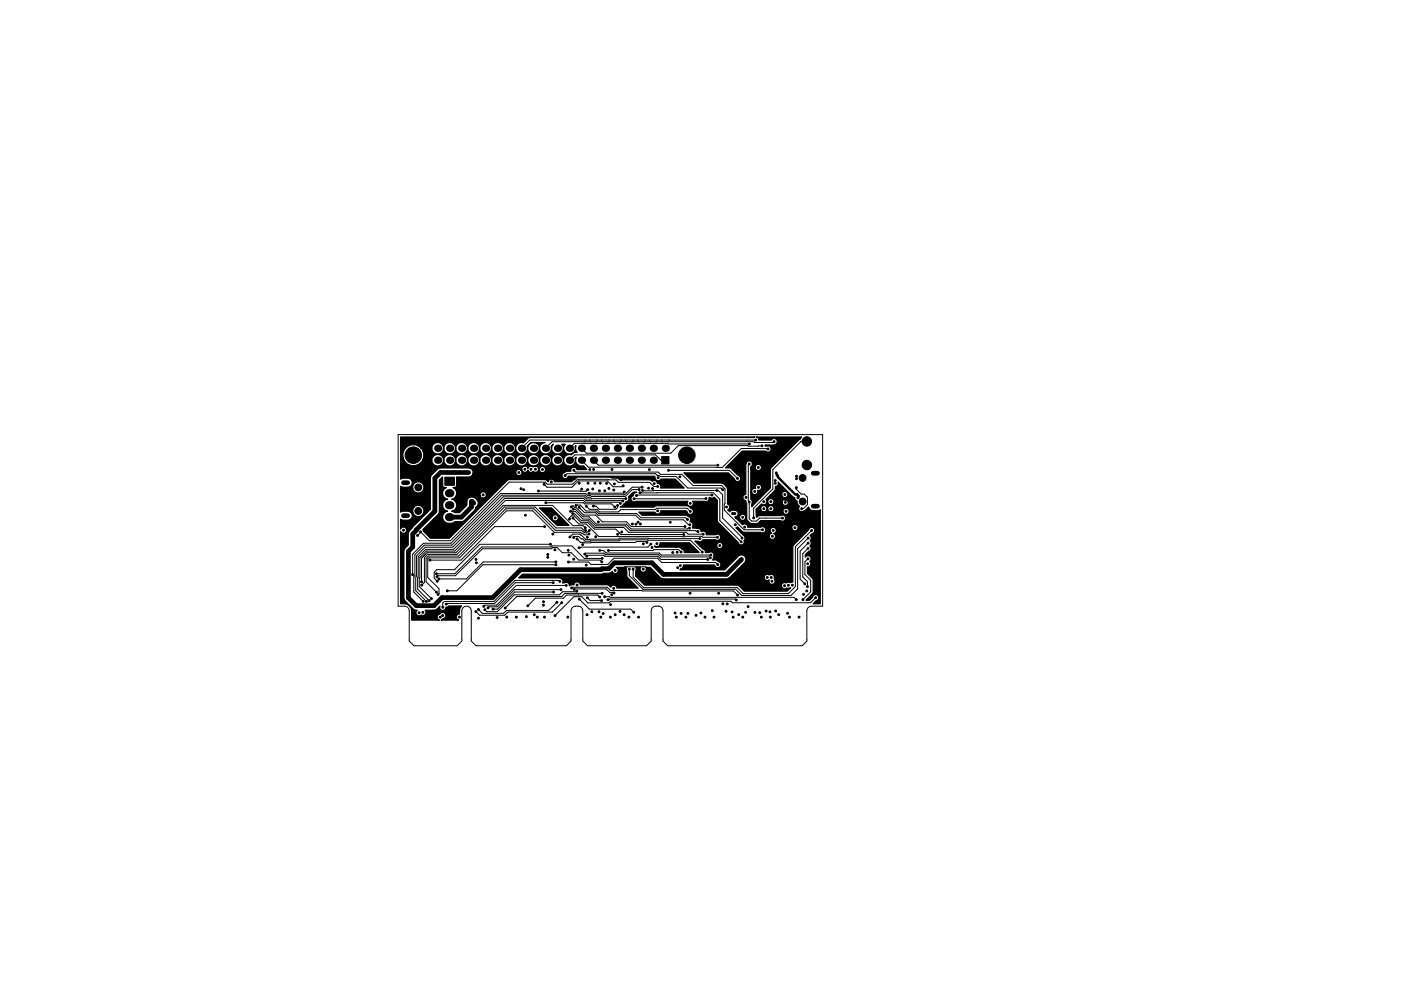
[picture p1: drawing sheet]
<svg xmlns="http://www.w3.org/2000/svg" width="297mm" height="210mm" viewBox="0 0 297 210" stroke-linecap="round" stroke-linejoin="round" font-family="sans-serif">
<g fill="none" stroke="#000" stroke-width=".21">
<path d="M84.4 92.2h90v36.4h-2.3a1 1 0 0 0-1 1v6.4l-1 1h-28.5l-1-1v-6.4a1 1 0 0 0-1-1h-.5a1 1 0 0 0-1 1v6.4l-1 1h-12.5l-1-1v-6.4a1 1 0 0 0-1-1h-.5a1 1 0 0 0-1 1v6.4l-1 1h-19.2l-1-1v-6.4a1 1 0 0 0-1-1 1 1 0 0 0-1 1v6.4l-1 1h-9.1l-1-1v-6.4a1 1 0 0 0-1-1h-1.4zM120.7 97.6l1.2-1.1h17.1l1.1 1.1h1M121.7 99.8l.4 .4h17.5l.4 .4h4.6l2.3 2.4h6.1l.7 .7-.1 4.5 4.2 4.2h3.9M123.8 94.1h.1M123.9 93.7h.1M125.2 93.7h.1M125.3 94.1h.1M125.8 97.6l1.1 1.1h25.3M126.3 94.1h.1M126.5 93.7h.1M127.7 93.7h.1M127.9 94.1h-.1"/>
<path d="M128.9 94.1h.1M129 93.7h.1M130.3 93.7h-.1M130.4 94.1h.1M130.9 97.6v.6M131.4 94.1h.1M131.6 93.7h.1M132.8 93.7h.1M132.9 94.1h.1M133.4 97.6v.5M133.9 94.1h.1M134.1 93.7h.1"/>
<path d="M135.3 93.7h.1M135.5 94.1h.1M136.5 94.1h.1M136.6 93.7h.1M137.9 93.7h.1M138 94.1h.1M139 94.1h.1M139.2 93.7h.1M140.4 93.7h.1M140.6 94.1h-.1M141.7 93.7h.1M141.7 99.8h13l1.7 1.7"/>
<path d="M158.9 98.4l-.2 .3v7.6l.2 .2v3.6l.5 .5h1l.6-.7h4.9M158.9 94.2l-37.1-.1-1.1 1M160.2 93.4h-47.9l-1.7 1.7M160.9 95.2h.1M160.9 95.2l1.9 .1M160.9 95.2h-3.7l-4 4-28.4-.1-1.5-1.5M161.5 94.6l-17.7-.1-1.6 1.7h-17.9l-1-1.1M161.6 94.6h-.1M164.1 93.7l-.2 .2h-3.8l-.2-.2h-42.8l-1.4 1.4M171.1 93.7h-1.3l-5.9 5.9v4.2l-4.1 4v2.1M115.4 102.8l.6 .6h5.3l1.3-1.4h6.2l1.2 1.3h1.9l.2-.2M115.5 111.7h-10.6l-7.2 7.1h-6.5"/>
<path d="M115.7 106.7h8l.2 .2h5.8l.7 .7M115.9 101.6l.2 .2h5.8l.5-.6h7.1l.3 .3h1.6l.3 .3M116.7 115.5h-15l-5.4 5.4h-3.7l-.5 .5v1.3l.6 .6M117.9 119.2h-15.4l-3.6 3.6h-5.8M117.9 119.8h-15.5l-5.6 5.5h-2M119.8 100.9l.4-.4h18.8l.3 .4h.5l.2 .2h3.4l2.4 2.4h7.1l.3 .4M120.5 119.2h4.3l.5 .6h3.6l1.3-1.4h9.2l.9 .9h11.4l.5 .5M120.7 110.1v-.3l.4-.4h.6l1.4 1.4h1.5l1.4 1.5h4.6l1.1 1.1h13.3M120.8 113.9l.6-.6h1.5l1.3 1.2 6.9-.1 .2-.2 17.1 .1M121 108.5h1l1.6 1.6h1.3l1.4 1.5h6.3l1 1h13.9l.5 .2M121.1 107.5l.4-.2 .4 .4h.3l1.5 1.6h2.6l1.4 1.4h5.1l1 1h11.4M121.3 108.5h.1"/>
<path d="M121.4 109h.4l1.5 1.5h1.4l1.5 1.4h6l1.1 1h12.2l.4 .4h3.2M121.5 109.9l1.2 1.3h1.6l2.7 2.6h21.8l.2 .2h3.1M121.5 108l.5 .1 1.6 1.5h1.3l1.6 1.6h6.3l1 1h12l.4-.1M121.6 114l.2-.2h.9l.5 .5h.4l.4 .5 7.3-.1 .2-.2 14.9 .1 2.5 2.5M122.1 107.2h.9l1.3 1.2h2.1l.5 .6h8.1l.9 .8h9.5l.4 .4M122.3 114.3l.8 .8 .8 .1 10.8-.1 .2-.2h2.1l.2 .2M122.8 107.6l1.1 1.2h2.4l.5 .5h8l.9 1h9.2l1.1 1h.3M124 117.6l.2-.2h3.9l.3 .3h11.2l.5 .5h10.3l.2 .2M124.1 112l-.5-.5h-2.1l-4.3-4.3h-10.5l-10.1 10.1h-6.1l-1.1 1.1v5.1M124.1 112.6l-.4-.2-.4-.4h-5.4l-4.4-4.4h-6.6l-10 10h-6.2l-.7 .7v5.3l-.6 .6M124.3 107.4l.7 .7h1.5l.6 .5h4l.5-.5h7.3l.3-.3h6.5l.7 .7M124.4 118l.2-.2h3.4l.2 .2h11.3l.7 .7h9.8"/>
<path d="M124.6 103.9l-.3 .3h-10.2M124.9 113.3l-.2 .2h-.8l-.8-.6h-5.6l-4.5-4.5h-5.6l-10 10h-6.5l-.2 .2v3.9l2.4 2.4v1l-.2 .2M125 112.5l-.6 .5h-.5l-.6-.5h-5.5l-4.6-4.6h-6l-10 10.1h-6.4l-.5 .5v4.9l2.2 2.2M127.2 116.8h.8l.5 .5h11.3l.4 .5h10.5M127.6 119.2l-.4-.4h-4.5l-1.6-1.5h-1.9l-1.1-1.1h-.9l-.3 .2h-14.6l-5.7 5.7h-3.7l-.2 .3M127.7 118.5h-3.8l-2.7-2.7h-4.1l-.3 .2h-14.7l-5.6 5.7h-4M129 116.8h9.4l.2-.2h5.3l.5 .5M130.9 107.2v.5l-.3 .4h-3.6l-.6-.7h-.6M131.5 106.8l-.2-.2h-7.2l-.4-.4h-16.6l-10.7 10.7h-6l-1.4 1.4-.1 6.1 2.6 2.6M132.1 106.3l-7.9-.1-.4-.4h-16.8l-10.8 10.8h-5.9l-1.6 1.5-.2 6.9 2.5 2.5M132.2 105h.1M132.3 105.3h.1"/>
<path d="M132.4 104.4l-.3 .2-7.2 .1M132.7 105.8l-8.4 .1-.4-.5h-17.2l-10.7 10.7h-5.9l-1.8 1.8-.2 7.4 2.3 2.3M135.5 103.9h-1.5l-1.4 1.4h-7.2l-.2 .2h-.7l-.5-.4h-17.6l-10.6 10.6h-5.8l-2 2v4.4l-.3 .3v3.2l2 2M135.7 104.5h15.5l1.4 1.4v4.5l4.5 4.6M136.2 103.4h-2.1l-1.7 1.6h-7.1l-.2 .2h-.5l-.4-.5h-18l-10.6 10.6h-5.8l-2.3 2.3v4.3M136.2 104.1h16.1l.9 .9v4.9l4.1 4.3M138 115.4l-.7 .7h-14.1l-.4 .1M139.4 103.2h-.8l-.9-.9h-6.6l-.5-.5h-1.6l-.1-.1h-6.4l-1.1 1h-5.4l-.4-.4h-7.7l-12.4 12.4h-4.4l-1.9-1.9-.7 .8M142.7 116.6h.1M149.7 105.8h-15.3M150.9 105h-15.8l-.2 .1M168.8 103.5v.3l1 1h.7l.7 .7v1.6l-.8 .8h-.4"/>
<path d="M170 107.9h.1M171.3 118.6l-.6 .6v2.7l1.2 1.2v2.5l-1.7 1.6M171.3 116.4l-1.1 1.1v4.9l1 1v1.1M171.3 115.2l-1.7 1.7v6l1 1M171.3 114.2l-2.2 2.2v8.5l-1.4 1.4h-10.4l-1.3-1.3h-19.7l-2.9-2.9v-1.4M172.1 112.5l-3.5 3.5v8.5l-1.5 1.4h-9.5l-1.3-1.2h-19.8l-2.3-2.2v-1.8M90.2 127.4h.1M117.3 123.6h-8l-4.4 4.4h-10.2l-.1 .2M117.4 125.6h-8.3l-3.6 3.6h-1M118.1 127.8l-1.8 1.7h-8.9l-.6 .6h-4.5l-.9-.8M118.7 123.3l-.2-.2h-9.3l-4.5 4.5h-10.5l-.3 .3v.9M118.9 125.1h-9.8l-3.7 3.6h-1.7l-.3 .3"/>
<path d="M119.1 127.9l-2 2h-9.4l-.7 .6h-5.3l-.8-.8M120.1 124.2h-10.6l-4.2 4.2h-2.5l-.2 .3M121.2 124.7l.1-.1h7.5l.7 .7 26 .1 .9 .9M121.7 125.1l.2-.2h6.6l.8 .8h.8l.1 .1M122.1 125.9h.1M122.3 125.4l-.1 .1h-2.9l-.7 .7h-9.6l-3.6 3.6h-2.2l-.4-.4M122.5 125.9h.1M122.7 126.2h.1M122.8 127.1l2.1 2.1h8.8l.7 .7M124.5 126.8l.6 .6h2.4M127.2 126.7l-.5-.5h-6.6l-.6 .7h-6l-1.6 1.6M127.7 125.9h-7.9l-.7 .7h-9.5l-2.5 2.4"/>
<path d="M128.2 126.6h1l.2 .1h38.9l.5 .5M128.9 127.2l.4-.1h26.6l.2 .2M163.4 120.2l-3.5 3.4h-22.4v-2.7l-.6-.7h-4.5l-1.2 1.2v2.8l-.4-.4h-7.3M172.9 126.8l-1 1.1h-16.6l-.4-.3h-25.4l-.4 .3h-4.5l-1.3-1.3h-1.6l-4 4"/>
</g>
<g fill="#000" stroke="#000" stroke-width=".21">
<path d="M140.3 96.9h1.5v1.5h-1.5zM94.3 101.2h2v1.8h-2z"/>
<circle cx="87.6" cy="96.6" r="1.75"/>
<circle cx="111.3" cy="99.5" r=".2"/>
<circle cx="112.6" cy="99.6" r=".2"/>
<circle cx="113.5" cy="99.5" r=".2"/>
<circle cx="115" cy="99.6" r=".2"/>
<circle cx="121.7" cy="99.8" r=".2"/>
<circle cx="125.1" cy="99.6" r=".2"/>
<circle cx="125.9" cy="99.6" r=".2"/>
<circle cx="129.8" cy="99.6" r=".2"/>
<circle cx="137.7" cy="99.6" r=".2"/>
<circle cx="141.7" cy="99.8" r=".2"/>
<circle cx="145.6" cy="96.6" r="1.75"/>
<circle cx="152.2" cy="98.7" r=".2"/>
<circle cx="158.9" cy="98.4" r=".2"/>
<circle cx="158.9" cy="94.2" r=".2"/>
<circle cx="160.2" cy="93.4" r=".2"/>
<circle cx="160.8" cy="99.2" r=".2"/>
<circle cx="161.6" cy="94.6" r=".2"/>
<circle cx="162.8" cy="95.3" r=".2"/>
<circle cx="164.1" cy="93.7" r=".2"/>
<circle cx="171.1" cy="93.7" r="1"/>
<circle cx="171.1" cy="98.7" r="1"/>
<circle cx="85.5" cy="112.5" r=".2"/>
<circle cx="88.5" cy="113.6" r=".2"/>
<circle cx="88.7" cy="103.4" r=".72"/>
<circle cx="88.7" cy="108.4" r=".73"/>
<circle cx="89.2" cy="112.8" r=".2"/>
<circle cx="91" cy="112.9" r=".2"/>
<circle cx="91.2" cy="118.8" r=".2"/>
<circle cx="91.3" cy="113.4" r=".2"/>
<circle cx="99.4" cy="100.2" r=".2"/>
<circle cx="99.9" cy="106.4" r=".2"/>
<circle cx="100.5" cy="106.8" r=".2"/>
<circle cx="100.9" cy="118.7" r=".2"/>
<circle cx="101" cy="119.4" r=".2"/>
<circle cx="102.4" cy="105" r=".2"/>
<circle cx="110" cy="100.2" r=".2"/>
<circle cx="110.5" cy="103.7" r=".2"/>
<circle cx="111" cy="103.9" r=".2"/>
<circle cx="111.4" cy="109.3" r=".2"/>
<circle cx="114.1" cy="104.2" r=".2"/>
<circle cx="115.4" cy="102.8" r=".2"/>
<circle cx="115.5" cy="111.7" r=".2"/>
<circle cx="115.7" cy="106.7" r=".2"/>
<circle cx="115.9" cy="101.6" r=".2"/>
<circle cx="116.1" cy="118.2" r=".2"/>
<circle cx="116.1" cy="117.6" r=".2"/>
<circle cx="116.4" cy="108.4" r=".2"/>
<circle cx="116.7" cy="115.5" r=".2"/>
<circle cx="116.9" cy="102.3" r=".2"/>
<circle cx="117.2" cy="113.3" r=".2"/>
<circle cx="117.7" cy="116.6" r=".2"/>
<circle cx="117.7" cy="109.9" r=".2"/>
<circle cx="117.9" cy="119.2" r=".2"/>
<circle cx="117.9" cy="119.8" r=".2"/>
<circle cx="118.2" cy="101.8" r=".2"/>
<circle cx="119.8" cy="100.9" r=".2"/>
<circle cx="120.5" cy="116.8" r=".2"/>
<circle cx="120.5" cy="119.2" r=".2"/>
<circle cx="120.6" cy="117.8" r=".2"/>
<circle cx="120.7" cy="110.1" r=".2"/>
<circle cx="120.8" cy="113.9" r=".2"/>
<circle cx="121" cy="108.5" r=".2"/>
<circle cx="121.1" cy="107.5" r=".2"/>
<circle cx="121.4" cy="109" r=".2"/>
<circle cx="121.5" cy="109.9" r=".2"/>
<circle cx="121.5" cy="108" r=".2"/>
<circle cx="121.6" cy="114" r=".2"/>
<circle cx="121.6" cy="118.6" r=".2"/>
<circle cx="122.1" cy="107.2" r=".2"/>
<circle cx="122.3" cy="114.3" r=".2"/>
<circle cx="122.8" cy="116.2" r=".2"/>
<circle cx="122.8" cy="107.6" r=".2"/>
<circle cx="122.8" cy="102.5" r=".2"/>
<circle cx="123.3" cy="103.8" r=".2"/>
<circle cx="123.5" cy="115.5" r=".2"/>
<circle cx="124" cy="117.6" r=".2"/>
<circle cx="124.1" cy="112" r=".2"/>
<circle cx="124.1" cy="112.6" r=".2"/>
<circle cx="124.3" cy="119.9" r=".2"/>
<circle cx="124.3" cy="107.4" r=".2"/>
<circle cx="124.4" cy="118" r=".2"/>
<circle cx="124.5" cy="114" r=".2"/>
<circle cx="124.6" cy="103.9" r=".2"/>
<circle cx="124.7" cy="102.5" r=".2"/>
<circle cx="124.9" cy="104.7" r=".2"/>
<circle cx="124.9" cy="113.3" r=".2"/>
<circle cx="125" cy="112.5" r=".2"/>
<circle cx="125.7" cy="103.7" r=".2"/>
<circle cx="125.8" cy="107.4" r=".2"/>
<circle cx="126.1" cy="102.5" r=".2"/>
<circle cx="126.3" cy="113.9" r=".2"/>
<circle cx="126.9" cy="110.7" r=".2"/>
<circle cx="127.1" cy="104.1" r=".2"/>
<circle cx="127.1" cy="116.8" r=".2"/>
<circle cx="127.3" cy="102.5" r=".2"/>
<circle cx="127.6" cy="119.2" r=".2"/>
<circle cx="127.7" cy="118.5" r=".2"/>
<circle cx="128.2" cy="104.1" r=".2"/>
<circle cx="128.6" cy="102.6" r=".2"/>
<circle cx="129" cy="116.8" r=".2"/>
<circle cx="129.1" cy="103.6" r=".2"/>
<circle cx="130.1" cy="104" r=".2"/>
<circle cx="130.3" cy="102.7" r=".2"/>
<circle cx="130.4" cy="107.6" r=".2"/>
<circle cx="130.9" cy="107.2" r=".2"/>
<circle cx="131" cy="113.4" r=".2"/>
<circle cx="131.5" cy="106.8" r=".2"/>
<circle cx="131.7" cy="101.8" r=".2"/>
<circle cx="131.8" cy="112.9" r=".2"/>
<circle cx="132.1" cy="106.3" r=".2"/>
<circle cx="132.1" cy="103.1" r=".2"/>
<circle cx="132.4" cy="104.4" r=".2"/>
<circle cx="132.7" cy="105.8" r=".2"/>
<circle cx="134.1" cy="111.2" r=".2"/>
<circle cx="134.4" cy="105.8" r=".2"/>
<circle cx="134.8" cy="111.2" r=".2"/>
<circle cx="135" cy="105.1" r=".2"/>
<circle cx="135.3" cy="110.8" r=".2"/>
<circle cx="135.5" cy="103.9" r=".2"/>
<circle cx="135.7" cy="104.5" r=".2"/>
<circle cx="135.8" cy="111.2" r=".2"/>
<circle cx="136.1" cy="103.4" r=".2"/>
<circle cx="136.2" cy="104.1" r=".2"/>
<circle cx="136.4" cy="115.4" r=".2"/>
<circle cx="137.2" cy="115.1" r=".2"/>
<circle cx="137.5" cy="103.6" r=".2"/>
<circle cx="138" cy="115.4" r=".2"/>
<circle cx="138.3" cy="116.2" r=".2"/>
<circle cx="138.3" cy="103.7" r=".2"/>
<circle cx="138.7" cy="102.6" r=".2"/>
<circle cx="139.3" cy="115.3" r=".2"/>
<circle cx="139.4" cy="103.2" r=".2"/>
<circle cx="139.4" cy="108.4" r=".2"/>
<circle cx="139.5" cy="101.3" r=".2"/>
<circle cx="141.3" cy="101.8" r=".2"/>
<circle cx="142.1" cy="110.8" r=".2"/>
<circle cx="142.6" cy="117.2" r=".2"/>
<circle cx="143.4" cy="116" r=".2"/>
<circle cx="143.6" cy="117.2" r=".2"/>
<circle cx="144.2" cy="101.2" r=".2"/>
<circle cx="144.2" cy="108.9" r=".2"/>
<circle cx="144.4" cy="117.1" r=".2"/>
<circle cx="145" cy="113.4" r=".2"/>
<circle cx="145.2" cy="111.7" r=".2"/>
<circle cx="145.8" cy="110.2" r=".2"/>
<circle cx="146.2" cy="112.1" r=".2"/>
<circle cx="146.3" cy="111.3" r=".2"/>
<circle cx="146.4" cy="106.8" r=".2"/>
<circle cx="146.4" cy="108.5" r=".2"/>
<circle cx="148" cy="112.8" r=".2"/>
<circle cx="148.4" cy="114.3" r=".2"/>
<circle cx="148.9" cy="117.1" r=".2"/>
<circle cx="149.1" cy="113.3" r=".2"/>
<circle cx="149.7" cy="105.8" r=".2"/>
<circle cx="150" cy="118.7" r=".2"/>
<circle cx="150.6" cy="118.4" r=".2"/>
<circle cx="150.7" cy="117.8" r=".2"/>
<circle cx="151" cy="105" r=".2"/>
<circle cx="152" cy="104.1" r=".2"/>
<circle cx="152.1" cy="114" r=".2"/>
<circle cx="152.2" cy="119.8" r=".2"/>
<circle cx="152.6" cy="115.7" r=".2"/>
<circle cx="153.2" cy="103.9" r=".2"/>
<circle cx="154" cy="107.6" r=".2"/>
<circle cx="154.8" cy="102.2" r=".2"/>
<circle cx="155.3" cy="109" r=".2"/>
<circle cx="155.8" cy="109" r=".2"/>
<circle cx="155.9" cy="111.3" r=".2"/>
<circle cx="156.4" cy="101.5" r=".2"/>
<circle cx="157.1" cy="115" r=".2"/>
<circle cx="157.2" cy="118.7" r=".2"/>
<circle cx="157.3" cy="114.2" r=".2"/>
<circle cx="157.5" cy="109.7" r=".2"/>
<circle cx="157.9" cy="111.8" r=".2"/>
<circle cx="158.2" cy="105.5" r=".2"/>
<circle cx="158.9" cy="106.5" r=".2"/>
<circle cx="159.8" cy="109.9" r=".2"/>
<circle cx="160" cy="104.3" r=".2"/>
<circle cx="160" cy="101.5" r=".2"/>
<circle cx="160.8" cy="103.4" r=".2"/>
<circle cx="161.7" cy="112.4" r=".2"/>
<circle cx="161.9" cy="106.4" r=".2"/>
<circle cx="161.9" cy="107.9" r=".2"/>
<circle cx="163.4" cy="106.4" r=".2"/>
<circle cx="163.4" cy="107.9" r=".2"/>
<circle cx="163.6" cy="115.5" r=".2"/>
<circle cx="163.6" cy="116.1" r=".2"/>
<circle cx="163.8" cy="113.8" r=".2"/>
<circle cx="163.9" cy="112.5" r=".2"/>
<circle cx="164.4" cy="102.5" r=".2"/>
<circle cx="164.4" cy="102" r=".2"/>
<circle cx="164.6" cy="100.3" r=".2"/>
<circle cx="164.7" cy="100.8" r=".2"/>
<circle cx="165.9" cy="109.9" r=".2"/>
<circle cx="166.4" cy="104.9" r=".2"/>
<circle cx="166.5" cy="105.9" r=".2"/>
<circle cx="166.5" cy="106.6" r=".2"/>
<circle cx="166.6" cy="108.5" r=".2"/>
<circle cx="168.5" cy="112" r=".2"/>
<circle cx="168.8" cy="103.5" r=".2"/>
<circle cx="168.9" cy="101" r=".2"/>
<circle cx="168.9" cy="101.6" r=".2"/>
<circle cx="169.2" cy="105.6" r=".2"/>
<circle cx="169.2" cy="105.2" r=".2"/>
<circle cx="170" cy="107.9" r=".2"/>
<circle cx="170.2" cy="101.4" r=".72"/>
<circle cx="170.2" cy="106.4" r=".72"/>
<circle cx="171.2" cy="119.6" r=".2"/>
<circle cx="171.3" cy="118.6" r=".2"/>
<circle cx="171.3" cy="116.4" r=".2"/>
<circle cx="171.3" cy="117.4" r=".2"/>
<circle cx="171.3" cy="114.2" r=".2"/>
<circle cx="171.3" cy="115.2" r=".2"/>
<circle cx="172.1" cy="112.5" r=".2"/>
<circle cx="87.5" cy="121.9" r=".2"/>
<circle cx="88.9" cy="130" r=".2"/>
<circle cx="89.4" cy="123.5" r=".2"/>
<circle cx="89.4" cy="124.2" r=".2"/>
<circle cx="89.7" cy="129.9" r=".2"/>
<circle cx="89.7" cy="127.6" r=".2"/>
<circle cx="90.4" cy="127.6" r=".2"/>
<circle cx="90.6" cy="129.9" r=".2"/>
<circle cx="91" cy="127.5" r=".2"/>
<circle cx="91.4" cy="130.2" r=".2"/>
<circle cx="91.5" cy="127" r=".2"/>
<circle cx="91.8" cy="129.7" r=".2"/>
<circle cx="92.3" cy="130.2" r=".2"/>
<circle cx="92.5" cy="121.7" r=".2"/>
<circle cx="92.5" cy="125.6" r=".2"/>
<circle cx="92.6" cy="122.4" r=".2"/>
<circle cx="92.7" cy="123.3" r=".2"/>
<circle cx="92.9" cy="126.1" r=".2"/>
<circle cx="93.1" cy="122.8" r=".2"/>
<circle cx="93.3" cy="130.9" r=".2"/>
<circle cx="93.9" cy="130.6" r=".2"/>
<circle cx="93.9" cy="128.8" r=".2"/>
<circle cx="94.6" cy="128.2" r=".2"/>
<circle cx="94.8" cy="125.3" r=".2"/>
<circle cx="97.4" cy="130.9" r=".2"/>
<circle cx="100.9" cy="129.7" r=".2"/>
<circle cx="101.4" cy="131.2" r=".2"/>
<circle cx="101.4" cy="129.3" r=".2"/>
<circle cx="102.6" cy="128.7" r=".2"/>
<circle cx="102.8" cy="129.4" r=".2"/>
<circle cx="103.4" cy="129" r=".2"/>
<circle cx="104.5" cy="129.2" r=".2"/>
<circle cx="105.4" cy="131" r=".2"/>
<circle cx="107.1" cy="129" r=".2"/>
<circle cx="107.4" cy="130.9" r=".2"/>
<circle cx="109.5" cy="130.9" r=".2"/>
<circle cx="111.6" cy="130.8" r=".2"/>
<circle cx="111.9" cy="128.5" r=".2"/>
<circle cx="113.3" cy="130.4" r=".2"/>
<circle cx="113.9" cy="130.9" r=".2"/>
<circle cx="115.2" cy="128.4" r=".2"/>
<circle cx="115.2" cy="127.7" r=".2"/>
<circle cx="115.4" cy="130.9" r=".2"/>
<circle cx="117.3" cy="123.6" r=".2"/>
<circle cx="117.4" cy="125.6" r=".2"/>
<circle cx="117.7" cy="130.6" r=".2"/>
<circle cx="118.1" cy="127.8" r=".2"/>
<circle cx="118.7" cy="123.3" r=".2"/>
<circle cx="119" cy="125.1" r=".2"/>
<circle cx="119.1" cy="127.9" r=".2"/>
<circle cx="120" cy="124.2" r=".2"/>
<circle cx="120.4" cy="130.9" r=".2"/>
<circle cx="121.2" cy="124.7" r=".2"/>
<circle cx="121.7" cy="125.1" r=".2"/>
<circle cx="122.3" cy="125.4" r=".2"/>
<circle cx="122.4" cy="124.1" r=".2"/>
<circle cx="122.8" cy="127.1" r=".2"/>
<circle cx="123.5" cy="123.8" r=".2"/>
<circle cx="124.5" cy="130.4" r=".2"/>
<circle cx="124.5" cy="126.8" r=".2"/>
<circle cx="125.5" cy="129.8" r=".2"/>
<circle cx="127" cy="129.8" r=".2"/>
<circle cx="127.2" cy="126.7" r=".2"/>
<circle cx="127.4" cy="130.9" r=".2"/>
<circle cx="127.5" cy="127.4" r=".2"/>
<circle cx="127.6" cy="120.7" r=".2"/>
<circle cx="127.7" cy="125.9" r=".2"/>
<circle cx="127.9" cy="130.2" r=".2"/>
<circle cx="128.2" cy="126.6" r=".2"/>
<circle cx="128.9" cy="127.2" r=".2"/>
<circle cx="129.4" cy="130.9" r=".2"/>
<circle cx="129.4" cy="128.3" r=".2"/>
<circle cx="129.7" cy="126.2" r=".2"/>
<circle cx="130.1" cy="124.8" r=".2"/>
<circle cx="130.2" cy="125.8" r=".2"/>
<circle cx="130.4" cy="121" r=".2"/>
<circle cx="130.4" cy="130.4" r=".2"/>
<circle cx="131.2" cy="124.2" r=".2"/>
<circle cx="131.4" cy="129.7" r=".2"/>
<circle cx="132.3" cy="130.4" r=".2"/>
<circle cx="133.3" cy="130.9" r=".2"/>
<circle cx="133.4" cy="120.7" r=".2"/>
<circle cx="134.2" cy="120.7" r=".2"/>
<circle cx="134.4" cy="129.9" r=".2"/>
<circle cx="135.4" cy="130.9" r=".2"/>
<circle cx="136.4" cy="120.7" r=".2"/>
<circle cx="137.5" cy="123.6" r=".2"/>
<circle cx="143.1" cy="130.1" r=".2"/>
<circle cx="143.4" cy="130.9" r=".2"/>
<circle cx="143.7" cy="120.4" r=".2"/>
<circle cx="144.2" cy="120" r=".2"/>
<circle cx="144.4" cy="130.1" r=".2"/>
<circle cx="145.4" cy="130.9" r=".2"/>
<circle cx="145.8" cy="130.1" r=".2"/>
<circle cx="146.3" cy="125.9" r=".2"/>
<circle cx="147.6" cy="130.5" r=".2"/>
<circle cx="148.6" cy="130.1" r=".2"/>
<circle cx="149.5" cy="130.9" r=".2"/>
<circle cx="151" cy="129.6" r=".2"/>
<circle cx="151.4" cy="130.9" r=".2"/>
<circle cx="152.4" cy="125.9" r=".2"/>
<circle cx="153.3" cy="128.1" r=".2"/>
<circle cx="153.9" cy="129.7" r=".2"/>
<circle cx="154.2" cy="128.1" r=".2"/>
<circle cx="155.2" cy="129.8" r=".2"/>
<circle cx="155.4" cy="130.9" r=".2"/>
<circle cx="156.1" cy="127.3" r=".2"/>
<circle cx="156.4" cy="126.3" r=".2"/>
<circle cx="156.6" cy="130.4" r=".2"/>
<circle cx="157.5" cy="130.9" r=".2"/>
<circle cx="158.1" cy="129.9" r=".2"/>
<circle cx="158.6" cy="128.7" r=".2"/>
<circle cx="160.1" cy="129.9" r=".2"/>
<circle cx="161.1" cy="130" r=".2"/>
<circle cx="161.4" cy="130.9" r=".2"/>
<circle cx="162.4" cy="129.6" r=".2"/>
<circle cx="162.7" cy="122.5" r=".2"/>
<circle cx="163.2" cy="129.8" r=".2"/>
<circle cx="163.3" cy="130.9" r=".2"/>
<circle cx="163.4" cy="120.2" r=".2"/>
<circle cx="163.5" cy="122.5" r=".2"/>
<circle cx="163.7" cy="123.3" r=".2"/>
<circle cx="164.4" cy="129.6" r=".2"/>
<circle cx="165.1" cy="130.4" r=".2"/>
<circle cx="166.3" cy="124.3" r=".2"/>
<circle cx="167" cy="130.1" r=".2"/>
<circle cx="167.2" cy="124.2" r=".2"/>
<circle cx="167.4" cy="130.9" r=".2"/>
<circle cx="168" cy="124.1" r=".2"/>
<circle cx="168.8" cy="127.2" r=".2"/>
<circle cx="169.4" cy="130.9" r=".2"/>
<circle cx="170.2" cy="127.2" r=".2"/>
<circle cx="170.4" cy="126.1" r=".2"/>
<circle cx="170.6" cy="123.9" r=".2"/>
<circle cx="171" cy="125.4" r=".2"/>
<circle cx="171.2" cy="124.5" r=".2"/>
<circle cx="172.9" cy="126.8" r=".2"/>
</g>
<path d="M95.2 104.6h.3M95.2 107.2h.3M95.2 109.7h.3" fill="none" stroke="#000" stroke-width="1.7"/>
<path d="M85.5 109.4h.9M85.5 102.4h.9M99.4 100.2h-6l-1.2 1.2v7.1l-4.7 4.8v2.7l-.9 1v9.8l1.7 1.7h3.7l1.7-1.7h10.8l5.9-5.9h17l.2-.2h1.4l1.3-1.3h7.9l2.5 2.5h13.3l3.2-3.2M100.5 106.8l-.6-.4v1.2l-2.1 2.1h-2.5M172.4 100.4h.9M172.4 107.4h.9" fill="none" stroke="#000" stroke-width="1"/>
<g fill="#000">
<circle cx="92.8" cy="97.6" r=".77"/>
<circle cx="92.8" cy="95.1" r=".77"/>
<circle cx="95.3" cy="97.6" r=".77"/>
<circle cx="95.3" cy="95.1" r=".77"/>
<circle cx="97.9" cy="97.6" r=".77"/>
<circle cx="97.9" cy="95.1" r=".77"/>
<circle cx="100.4" cy="95.1" r=".77"/>
<circle cx="100.4" cy="97.6" r=".77"/>
<circle cx="103" cy="97.6" r=".77"/>
<circle cx="103" cy="95.1" r=".77"/>
<circle cx="105.5" cy="97.6" r=".77"/>
<circle cx="105.5" cy="95.1" r=".77"/>
<circle cx="108" cy="97.6" r=".77"/>
<circle cx="108" cy="95.1" r=".77"/>
<circle cx="110.6" cy="97.6" r=".77"/>
<circle cx="110.6" cy="95.1" r=".77"/>
<circle cx="113.1" cy="97.6" r=".77"/>
<circle cx="113.1" cy="95.1" r=".77"/>
<circle cx="115.7" cy="97.6" r=".77"/>
<circle cx="115.7" cy="95.1" r=".77"/>
<circle cx="118.2" cy="97.6" r=".77"/>
<circle cx="118.2" cy="95.1" r=".77"/>
<circle cx="120.7" cy="95.1" r=".77"/>
<circle cx="120.7" cy="97.6" r=".77"/>
<circle cx="123.3" cy="95.1" r=".77"/>
<circle cx="123.3" cy="97.6" r=".77"/>
<circle cx="125.8" cy="97.6" r=".77"/>
<circle cx="125.8" cy="95.1" r=".77"/>
<circle cx="128.4" cy="97.6" r=".77"/>
<circle cx="128.4" cy="95.1" r=".77"/>
<circle cx="130.9" cy="97.6" r=".77"/>
<circle cx="130.9" cy="95.1" r=".77"/>
<circle cx="133.4" cy="97.6" r=".77"/>
<circle cx="133.4" cy="95.1" r=".77"/>
<circle cx="136" cy="97.6" r=".77"/>
<circle cx="136" cy="95.1" r=".77"/>
<circle cx="138.5" cy="97.6" r=".77"/>
<circle cx="138.5" cy="95.1" r=".77"/>
<circle cx="141.1" cy="95.1" r=".77"/>
</g>
<path d="M155.3 109h.5M155.8 109h.1M164.7 100.8l.2 .4 3.7 3.7h.4l.2 .3v.4M166.5 105.9h.3l.7 .7v1.3l.7 .7h4.6l.5 .6v7.7l-.5 .5h-1.5" fill="none" stroke="#000" stroke-width=".5"/>
<path d="M120.7 95.1h.1M140.9 95.1h.2" fill="none" stroke="#000" stroke-width=".25"/>
<path d="M84.9 92.7h75.2l-.3 .1h-47.5l-.3 .2-1 1a1.24 1.24 0 0 0-1.6 1 1.24 1.24 0 0 0 1.4 1.4 1.24 1.24 0 0 0 1-1.7l.8-.8h.4a1.23 1.23 0 0 0-.9 1.8 1.23 1.23 0 0 0 2.1 0 1.23 1.23 0 0 0-1-1.8h2.4l-.4 .1a1.24 1.24 0 0 0-.7 1.6 1.24 1.24 0 0 0 1.6 .7 1.24 1.24 0 0 0 .7-1.6l.5-.5a1.24 1.24 0 0 0 0 1.8 1.24 1.24 0 0 0 1.8 0 1.24 1.24 0 0 0 0-1.8h.7a1.24 1.24 0 0 0 .7 2.1 1.24 1.24 0 0 0 1.4-1.6l.3-.1a1.19 1.19 0 0 0 .2 1.4h-.7l-.6 .5-.3-.1a1.24 1.24 0 0 0-1.3 1.4 1.24 1.24 0 0 0 1.5 1.1 1.24 1.24 0 0 0 .9-1.7l.3-.2a1.22 1.22 0 0 0 .1 1.4 1.22 1.22 0 0 0 1.4 .4l.7 .8h-2.1a.66 .66 0 0 0-.8-.5 .66 .66 0 0 0-.5 .9l-1.2 .1a.7 .7 0 0 0-.6 .9 .7 .7 0 0 0 1 .5l.3-.5h18.2l.2 .2a.66 .66 0 0 0 .4 .8 .66 .66 0 0 0 .8-.4h3.1l1.9 1.9h-5.1l.1-.2a.82 .82 0 0 0-.7-.8 .66 .66 0 0 0-1.1-.4l-.6-.3h-6.4l-.5-.5-1.9-.1h-6.4l-.4 .1-.9 .9-3.7-.1a.66 .66 0 0 0-.6-.5 .66 .66 0 0 0-.7 .6l-.6-.4h-7.9l-12.4 12.4h-4l-1.7-1.8 3.5-3.6 .1-7 .6-.6 .1 1.9 .2 .3h.5a1.3 1.3 0 0 0-.8 1.4 1.3 1.3 0 0 0 1.1 1.1 1.29 1.29 0 0 0-1.1 1.3 1.29 1.29 0 0 0 1.1 1.3 1.33 1.33 0 0 0-1 1.6 1.33 1.33 0 0 0 1.6 .9l.9-.3 1.8-.1 2.4-2.3 .3-.7a1.21 1.21 0 0 0 .4-1.5 1.21 1.21 0 0 0-1.4-.7 .95 .95 0 0 0-.9 1v.8l-1.6 1.6h-1l-.6-.3 .2-.1a1.3 1.3 0 0 0 .8-1.3 1.3 1.3 0 0 0-1-1.2 1.22 1.22 0 0 0 .9-.8h5.1l.1 .3a.67 .67 0 0 0 1.1 0 .67 .67 0 0 0-.4-1.1 .67 .67 0 0 0-.8 .8h-5.1v-1l-.7-.7h.5l.3-.3v-1.9l2.9-.1 .3-.2 .3-.5h9.1a.67 .67 0 0 0 1 .4 .67 .67 0 0 0-.1-1.1h.3l.1 .2a.66 .66 0 0 0 .7 .3 .66 .66 0 0 0 .5-.5 .65 .65 0 0 0 .5 .5 .65 .65 0 0 0 .7-.2 .64 .64 0 0 0 1-.3h.3l.1 .3a.67 .67 0 0 0 1.1 0 .67 .67 0 0 0-.5-1 .67 .67 0 0 0-.7 .7h-.2a.66 .66 0 0 0-.4-.7 .66 .66 0 0 0-.8 .1 .65 .65 0 0 0-1.1 .3 .67 .67 0 0 0-.8-.5 .67 .67 0 0 0-.5 .8l-.5-.1a.67 .67 0 0 0-.7 .8h-9.1v-.2a.95 .95 0 0 0-.9-.9l-6.4 .1a3.3 3.3 0 0 0-1.8 2v6.7l-3.6 3.6-1 1.2v2.7l-.7 .7-.3 .7 .1 10.2 1.9 2 .9 .3-.2 .1a.66 .66 0 0 0 .1 .9 .66 .66 0 0 0 .9 0 .66 .66 0 0 0 .9-.2 .66 .66 0 0 0-.1-.8l2.3-.1 .9-.8a.66 .66 0 0 0 .5 .9 .66 .66 0 0 0 .7-.7l.6-.2h2.7l-.3 .5-.1 1.2a.66 .66 0 0 0-.7 .5 .66 .66 0 0 0 .5 .8h-3.7l.4-.3a.68 .68 0 0 0 .5-1.1 .68 .68 0 0 0-1.2 .1 .66 .66 0 0 0-.5 .6 .66 .66 0 0 0 .5 .7h-5.9v-2a1.52 1.52 0 0 0-1.5-1.5h-.9v-15.4a.66 .66 0 0 0 1 .3 .66 .66 0 0 0 0-1 .66 .66 0 0 0-1 .3v-2.2l.2 .2a1.88 1.88 0 0 0 2.2-.5 .91 .91 0 0 0-.3-1.2h.5l.2 .5a1.2 1.2 0 0 0 2 0 1.2 1.2 0 0 0-.8-1.9 1.2 1.2 0 0 0-1.4 1.4l-.7-.1a2.38 2.38 0 0 0-1.9 .2v-5.1h2.6a1.2 1.2 0 0 0 1.9 .8 1.2 1.2 0 0 0 0-2 1.2 1.2 0 0 0-1.9 .8v.4h-2.6v-.5l.2 .2a1.88 1.88 0 0 0 2.2-.5 .95 .95 0 0 0-.8-1.3h-1l-.6 .2v-4.7h.5l.4 .8a2.21 2.21 0 0 0 3.8-.2h1.9l.1 .5a1.28 1.28 0 0 0 1.5 .8 1.28 1.28 0 0 0 1-1.3 1.27 1.27 0 0 0 1.3 1.3 1.27 1.27 0 0 0 1.2-1.3 1.27 1.27 0 0 0 1.3 1.3 1.27 1.27 0 0 0 1.3-1.3 1.27 1.27 0 0 0 1.2 1.3 1.27 1.27 0 0 0 1.3-1.3 1.27 1.27 0 0 0 1.3 1.3 1.27 1.27 0 0 0 1.2-1.3 1.27 1.27 0 0 0 1.3 1.3 1.27 1.27 0 0 0 1.3-1.3 1.27 1.27 0 0 0 1.3 1.3 1.27 1.27 0 0 0 1.2-1.3 1.27 1.27 0 0 0 1.3 1.3 1.27 1.27 0 0 0 1.3-1.3 1.27 1.27 0 0 0 1.2 1.3 1.27 1.27 0 0 0 1.3-1.3 1.27 1.27 0 0 0 1.3 1.3 1.27 1.27 0 0 0 1.2-1.3 1.25 1.25 0 0 0 1.8 1.2 1.25 1.25 0 0 0 .4-2 1.25 1.25 0 0 0-2.1 .4l-.1 .4a1.27 1.27 0 0 0-1.3-1.2 1.27 1.27 0 0 0-1.2 1.2 1.27 1.27 0 0 0-1.3-1.2 1.27 1.27 0 0 0-1.3 1.2 1.27 1.27 0 0 0-1.2-1.2 1.27 1.27 0 0 0-1.3 1.2 1.27 1.27 0 0 0-1.3-1.2 1.27 1.27 0 0 0-1.2 1.2 1.27 1.27 0 0 0-1.3-1.2 1.27 1.27 0 0 0-1.3 1.2 1.27 1.27 0 0 0-1.3-1.2 1.27 1.27 0 0 0-1.2 1.2 1.27 1.27 0 0 0-1.3-1.2 1.27 1.27 0 0 0-1.3 1.2 1.27 1.27 0 0 0-1.2-1.2 1.27 1.27 0 0 0-1.3 1.2 1.27 1.27 0 0 0-1.3-1.2 1.27 1.27 0 0 0-1.2 1.2 1.25 1.25 0 0 0-1.3-1.2 1.25 1.25 0 0 0-1.3 1.2h-1.9l.2-.6v-.9l-.5-1h2.2a1.27 1.27 0 0 0 1.3 1.2 1.27 1.27 0 0 0 1.3-1.2 1.27 1.27 0 0 0 1.3 1.2 1.27 1.27 0 0 0 1.2-1.2 1.27 1.27 0 0 0 1.3 1.2 1.27 1.27 0 0 0 1.3-1.2 1.27 1.27 0 0 0 1.2 1.2 1.27 1.27 0 0 0 1.3-1.2 1.27 1.27 0 0 0 1.3 1.2 1.27 1.27 0 0 0 1.2-1.2 1.27 1.27 0 0 0 1.3 1.2 1.27 1.27 0 0 0 1.3-1.2 1.25 1.25 0 0 0 1.7 1.2 1.25 1.25 0 0 0 .4-2.1 1.25 1.25 0 0 0-2 .4l-.1 .5a1.27 1.27 0 0 0-1.3-1.2 1.27 1.27 0 0 0-1.3 1.2 1.27 1.27 0 0 0-1.3-1.2 1.27 1.27 0 0 0-1.2 1.2 1.27 1.27 0 0 0-1.3-1.2 1.27 1.27 0 0 0-1.3 1.2 1.27 1.27 0 0 0-1.2-1.2 1.27 1.27 0 0 0-1.3 1.2 1.27 1.27 0 0 0-1.3-1.2 1.27 1.27 0 0 0-1.2 1.2 1.25 1.25 0 0 0-1.3-1.2 1.25 1.25 0 0 0-1.3 1.2h-2.2l-.4-.4a2.25 2.25 0 0 0-2.5 0 2.25 2.25 0 0 0-1 2.3h-.5zM134.3 104.4h.7l-.2 .1a.64 .64 0 0 0-.5 .7 .66 .66 0 0 0-.5 .9 .66 .66 0 0 0 1 .3h11a.66 .66 0 0 0 .1 .9 .66 .66 0 0 0 .9 0 .66 .66 0 0 0 0-.9h2.7a.66 .66 0 0 0 .8-.8h.3a.64 .64 0 0 0 .8-.1l.7 .6v4.5l4.4 4.5a.66 .66 0 0 0 .8 .5 .66 .66 0 0 0 .4-.9l.3-.4-.1-.4h5.2l.1 .3a.66 .66 0 0 0 1.1 0 .66 .66 0 0 0-.3-1l.3-.1a.65 .65 0 0 0 .1-1h3.5l.1 .2a.67 .67 0 0 0 1.1 0 .67 .67 0 0 0-.4-1 .67 .67 0 0 0-.8 .8l-3.6-.1a.66 .66 0 0 0-.9 .2 .66 .66 0 0 0 .2 .9l-.4 .3-.1 .5h-5.2l-1.9-1.9 .4-.2 1 1 .4 .1h3.5a.66 .66 0 0 0 .9-.1 .66 .66 0 0 0 0-.8 .66 .66 0 0 0-.9-.1h-2.8v-.2a.66 .66 0 0 0-1.1-.4l-1.4-1.4h.8a.67 .67 0 0 0 1 .4 .67 .67 0 0 0 0-1.1 .67 .67 0 0 0-1 .4v.3h-.8l-.2-.2a.72 .72 0 0 0 .7-.7 .72 .72 0 0 0-.7-.7 .9 .9 0 0 0-1.1 .3l-.4-.4 .1-.1a.76 .76 0 0 0-.2-1.3v-3.3l-.8-.9-.4-.1h-5.9l-2.1-2.2h9.4l1.3 1.3a.67 .67 0 0 0 1.2 .4 .67 .67 0 0 0-.4-1.1l-1.6-1.6h-1.1l3.6-3.6h5a.66 .66 0 0 0 1.1-.3 .66 .66 0 0 0-.9-.8h-.4v-.2h1.7a.69 .69 0 0 0 .9-.9 .69 .69 0 0 0-1.3-.1h-2.6l-.1-.4-.4-.3h9.6l-.3 .5-6.2 6-.2 .4v3.9l-3.9 4 .1-1.1-.3-.5v-1.5h.2a.66 .66 0 0 0 .8 .5 .66 .66 0 0 0 .4-.9 .66 .66 0 0 0 .9-.6 .66 .66 0 0 0-.8-.7 .66 .66 0 0 0-.5 .9h-.3a.67 .67 0 0 0-.5 .8h-.2v-5.1h.9l.1 .3a.67 .67 0 0 0 1.1 0 .67 .67 0 0 0-.4-1.1 .67 .67 0 0 0-.8 .8h-.9v-.3a.68 .68 0 0 0 0-1.1 .68 .68 0 0 0-1 .6l-.1 6.4a.72 .72 0 0 0-.6 .7 .72 .72 0 0 0 .6 .7l.2 .6 .1 3.4 .8 .8h1.4l.7-.6h4.2a.67 .67 0 0 0 1.1-.6 .67 .67 0 0 0-1.1-.5h-4.5l-.6 .4-.1-1.2h5.7a.67 .67 0 0 0 1 .4 .67 .67 0 0 0 0-1.1 .67 .67 0 0 0-1 .4v.3h-5.7v-.5h1a.67 .67 0 0 0 .6 .5 .67 .67 0 0 0 .7-.5h.2l.1 .2a.67 .67 0 0 0 1.1 0 .67 .67 0 0 0-.4-1 .67 .67 0 0 0-.8 .8h-.2v-.3a.67 .67 0 0 0-.8-.5 .67 .67 0 0 0-.5 .8l-1-.1 1.2-1.1 .1 .1a.67 .67 0 0 0 1-.4h.2l.1 .2a.66 .66 0 0 0 1.1-.1h1.8l.1 .3a.67 .67 0 0 0 1.2 0 .67 .67 0 0 0-.5-1.1 .67 .67 0 0 0-.8 .8h-1.8l.1-.1a.67 .67 0 0 0-.7-.8 .67 .67 0 0 0-.6 .8h-.2l-.2-.6 .9-1h2.4a.67 .67 0 0 0 1.1 .5 .67 .67 0 0 0 0-1.1 .67 .67 0 0 0-1.1 .4v.2h-2.4l1-1 .1-.8h.1a.66 .66 0 0 0 .5-.9l3.1 3.1 .4 .2 .2 .5 .3 .2 .2 .8 .3 .3-.1 .1a.71 .71 0 0 0 .2 1 .71 .71 0 0 0 1-.1l.9-.9 .2 .6 .3 .2a2.41 2.41 0 0 0 1.9-.1v19.9h-1.5l.7-.6a.67 .67 0 0 0 .3-1.2 .67 .67 0 0 0-1.1 .4l-.7 .7h-.7l1.4-1.5 .1-.3v-2.7l-1.2-1.2v-1.4a.65 .65 0 0 0 .7-.4 .65 .65 0 0 0-.2-.8 .67 .67 0 0 0 .1-1 .67 .67 0 0 0-1.1 .1v-.5l1-.8a.67 .67 0 0 0 0-1.1l.2-.2a.66 .66 0 0 0-.2-.9 .65 .65 0 0 0 0-1.1l.5-.4a.67 .67 0 0 0 .3-1.1 .67 .67 0 0 0-1.1 .3l-3.3 3.4v7.7l-.5 .2-.6-.2-.3 .2a.66 .66 0 0 0-.9 .2 .66 .66 0 0 0 .1 .9 .66 .66 0 0 0 .9-.1l.5 .1 .3-.1-.7 .7h-9.1l-1.1-1.1-.4-.2h-19.6l-1.9-1.9 .1-1.3-.1-.5h1a.67 .67 0 0 0 .6 1 .67 .67 0 0 0 .5-1h.9l2.2 2.1 .7 .3h13.3l.5-.2h7.5a.66 .66 0 0 0 1.1 .4 .66 .66 0 0 0 .2 .9 .66 .66 0 0 0 .9-.2 .66 .66 0 0 0-.1-.9 .7 .7 0 0 0-.2-.8 .7 .7 0 0 0-.9 0 .67 .67 0 0 0-.7 0 .67 .67 0 0 0-.3 .6h-7.5l3.6-3.5a.96 .96 0 0 0-.4-1.2 .96 .96 0 0 0-1.2 .1l-2.9 2.9h-9.5l.7-.5 .1-.5h6.6a.66 .66 0 0 0 .7 .6 .66 .66 0 0 0 .6-.7 .66 .66 0 0 0-.5-.7l-.4-.3h-.8l.1-.6a.66 .66 0 0 0 0-.9 .66 .66 0 0 0-.9-.1h-.7l-.1-.4-1.1-.9h3.5a.67 .67 0 0 0 1.1 .4 .67 .67 0 0 0 0-1.1 .67 .67 0 0 0-1.1 .4v.3h-3.5l-1.1-1.1 1 .1a.64 .64 0 0 0 .7-.4h2.7a.67 .67 0 0 0 1.1-.5 .67 .67 0 0 0-1.1-.5h-2v-.3a.7 .7 0 0 0-1.1-.4 .72 .72 0 0 0-.9-.7h-.8l-.1-.4 .1-.2a.65 .65 0 0 0-.6-.8 .74 .74 0 0 0-.5-1.2l-.4-.2h-9.3l-.7-.6h3.4l.1 .1a.66 .66 0 0 0 .7 .2 .66 .66 0 0 0 .5-.6h5.4l.2 .2a.66 .66 0 0 0 .7 .6 .66 .66 0 0 0 .6-.7 .66 .66 0 0 0-.6-.7l-.7-.5h-6.5l-.5 .3h-7.2l.4-.2 .8-.9 .3-.1a.66 .66 0 0 0 .2-1zM114.4 107.8h2.5l3.8 3.7h-2.6l-1.5-1.5h.4a.67 .67 0 0 0 1.1 .4 .67 .67 0 0 0 0-1.1 .67 .67 0 0 0-1.1 .4v.3h-.4zM138.8 115.8a.65 .65 0 0 0 .8 .1 .65 .65 0 0 0 .3-.7h6.3l2 2h-3.1a.65 .65 0 0 0-.6-.7l-.6-.4h-5zM110.8 121.8h16.6l.6-.2h1.4l.4-.4a.66 .66 0 0 0 1.1 .3 .66 .66 0 0 0-.2-1.1h2.2l-.1 .5 .1 1.4 2.4 2.5h-4.5a.65 .65 0 0 0-.6-.6 .65 .65 0 0 0-.7 .4l-.7-.5h-5.8a.66 .66 0 0 0-.6-.6 .66 .66 0 0 0-.7 .6h-.6l-.4 .2a.66 .66 0 0 0-.3-.7 .66 .66 0 0 0-.7 .1h-.4a.76 .76 0 0 0-.8-1.1h-8.5z" fill="#000" stroke="#000" stroke-width=".25"/>
</svg>
